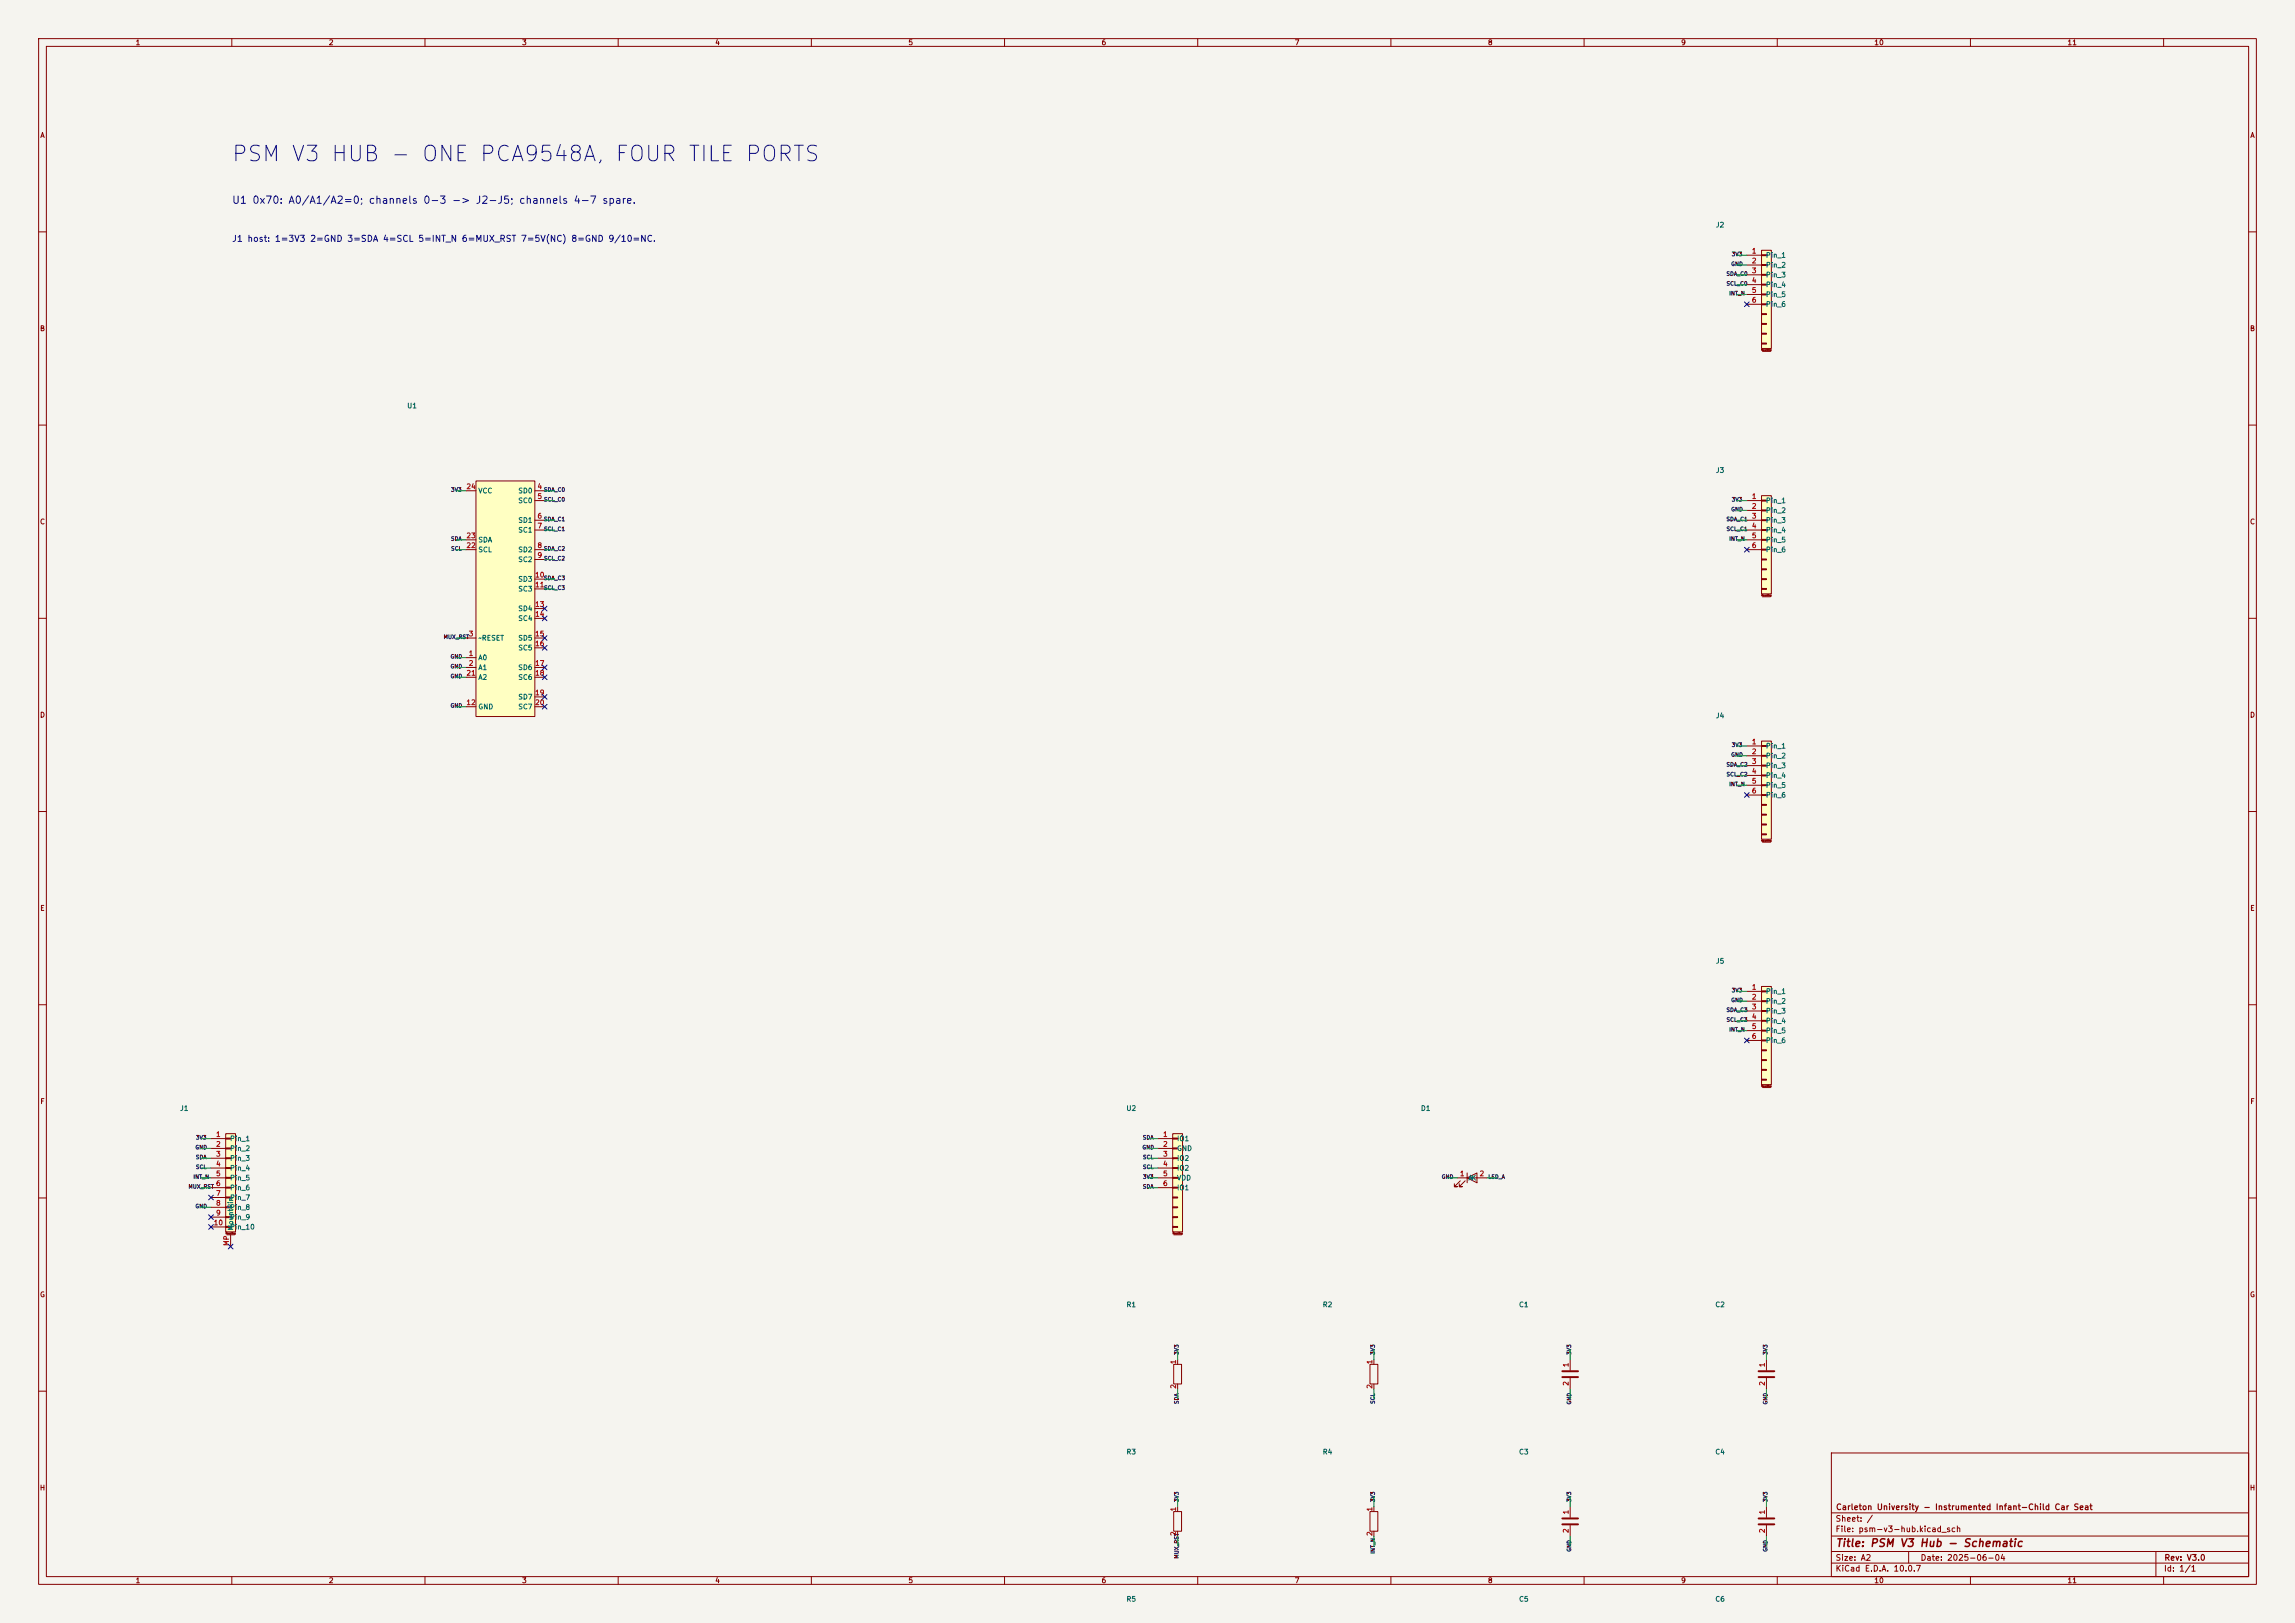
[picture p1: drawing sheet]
<svg xmlns="http://www.w3.org/2000/svg" width="594mm" height="420mm" viewBox="0 0 594 420" stroke-linecap="round" stroke-linejoin="round" font-family="sans-serif">
<defs><g id="words">
<text font-size="4" fill="#0000c2" x="59.7" y="42.8">PSM V3 HUB - ONE PCA9548A, FOUR TILE PORTS</text>
<text font-size="2" fill="#840000" x="475" y="400.8">Title: PSM V3 Hub - Schematic</text>
<text font-size="1.9" fill="#0000c2" x="59.9" y="53.2">U1 0x70: A0/A1/A2=0; channels 0-3 -&gt; J2-J5; channels 4-7 spare.</text>
<text font-size="1.6" fill="#0000c2" x="59.9" y="63">J1 host: 1=3V3 2=GND 3=SDA 4=SCL 5=INT_N 6=MUX_RST 7=5V(NC) 8=GND 9/10=NC.</text>
<g font-size="1.5" fill="#840000">
<text x="475" y="394.1">Sheet: /</text>
<text x="475.1" y="391.1">Carleton University - Instrumented Infant-Child Car Seat</text>
<text x="475" y="396.8">File: psm-v3-hub.kicad_sch</text>
<text x="475" y="407">KiCad E.D.A. 10.0.7</text>
<text x="475" y="404.2">Size: A2</text>
<text x="497" y="404.2">Date: 2025-06-04</text>
<text x="560" y="407">Id: 1/1</text>
<text x="560.1" y="404.2">Rev: V3.0</text>
</g>
<g font-size="1.3" fill="#840000">
<text x="35" y="12">1</text>
<text x="85" y="12">2</text>
<text x="135" y="12">3</text>
<text x="185" y="12">4</text>
<text x="235" y="12">5</text>
<text x="285" y="12">6</text>
<text x="335" y="12">7</text>
<text x="385" y="12">8</text>
<text x="435" y="12">9</text>
<text x="485" y="12">10</text>
<text x="535" y="12">11</text>
<text x="10.3" y="36">A</text>
<text x="582.3" y="36">A</text>
<text x="10.2" y="86">B</text>
<text x="582.2" y="86">B</text>
<text x="10.2" y="136">C</text>
<text x="582.2" y="136">C</text>
<text x="10.2" y="186">D</text>
<text x="582.2" y="186">D</text>
<text x="10.3" y="236">E</text>
<text x="582.3" y="236">E</text>
<text x="10.3" y="286">F</text>
<text x="582.3" y="286">F</text>
<text x="10.2" y="336">G</text>
<text x="582.2" y="336">G</text>
<text x="10.2" y="386">H</text>
<text x="582.2" y="386">H</text>
<text x="35" y="410">1</text>
<text x="85" y="410">2</text>
<text x="135" y="410">3</text>
<text x="185" y="410">4</text>
<text x="235" y="410">5</text>
<text x="285" y="410">6</text>
<text x="335" y="410">7</text>
<text x="385" y="410">8</text>
<text x="435" y="410">9</text>
<text x="485" y="410">10</text>
<text x="535" y="410">11</text>
</g>
<g font-size="1.3" fill="#006464">
<text x="444" y="59.2">J2</text>
<text x="456.9" y="67">Pin_1</text>
<text x="456.9" y="69.5">Pin_2</text>
<text x="456.9" y="72.1">Pin_3</text>
<text x="456.9" y="74.6">Pin_4</text>
<text x="456.9" y="77.2">Pin_5</text>
<text x="456.9" y="79.7">Pin_6</text>
<text x="105.3" y="106">U1</text>
<text x="444" y="122.7">J3</text>
<text x="123.7" y="128">VCC</text>
<text x="134" y="128">SD0</text>
<text x="134" y="130.5">SC0</text>
<text x="456.9" y="130.5">Pin_1</text>
<text x="134" y="135.6">SD1</text>
<text x="456.9" y="133">Pin_2</text>
<text x="456.9" y="135.6">Pin_3</text>
<text x="123.7" y="143.2">SCL</text>
<text x="123.7" y="140.7">SDA</text>
<text x="134" y="138.1">SC1</text>
<text x="134" y="143.2">SD2</text>
<text x="456.9" y="138.1">Pin_4</text>
<text x="456.9" y="140.7">Pin_5</text>
<text x="456.9" y="143.2">Pin_6</text>
<text x="134" y="145.7">SC2</text>
<text x="134" y="150.8">SD3</text>
<text x="134" y="153.4">SC3</text>
<text x="134" y="158.4">SD4</text>
<text x="134" y="161">SC4</text>
<text x="123.7" y="166.1">~RESET</text>
<text x="134" y="166.1">SD5</text>
<text x="123.7" y="171.1">A0</text>
<text x="123.7" y="173.7">A1</text>
<text x="134" y="168.6">SC5</text>
<text x="134" y="173.7">SD6</text>
<text x="123.7" y="176.2">A2</text>
<text x="134" y="176.2">SC6</text>
<text x="123.7" y="183.8">GND</text>
<text x="134" y="181.3">SD7</text>
<text x="134" y="183.8">SC7</text>
<text x="444" y="186.2">J4</text>
<text x="456.9" y="194">Pin_1</text>
<text x="456.9" y="196.5">Pin_2</text>
<text x="456.9" y="199.1">Pin_3</text>
<text x="456.9" y="201.6">Pin_4</text>
<text x="456.9" y="204.2">Pin_5</text>
<text x="456.9" y="206.7">Pin_6</text>
<text x="444" y="249.7">J5</text>
<text x="456.9" y="257.5">Pin_1</text>
<text x="456.9" y="260">Pin_2</text>
<text x="456.9" y="262.6">Pin_3</text>
<text x="456.9" y="265.1">Pin_4</text>
<text x="456.9" y="267.7">Pin_5</text>
<text x="456.9" y="270.2">Pin_6</text>
<text x="46.5" y="287.8">J1</text>
<text x="291.4" y="287.8">U2</text>
<text x="367.6" y="287.8">D1</text>
<text x="59.4" y="295.6">Pin_1</text>
<text x="59.4" y="298.1">Pin_2</text>
<text x="304.5" y="295.6">IO1</text>
<text x="304.5" y="298.1">GND</text>
<text x="59.4" y="300.7">Pin_3</text>
<text x="59.4" y="303.2">Pin_4</text>
<text x="59.4" y="305.8">Pin_5</text>
<text x="304.5" y="300.7">IO2</text>
<text x="304.5" y="303.2">IO2</text>
<text x="304.5" y="305.8">VDD</text>
<text x="379.9" y="305.8">AK</text>
<text x="59.4" y="308.3">Pin_6</text>
<text x="59.4" y="310.8">Pin_7</text>
<text x="304.5" y="308.3">IO1</text>
<text x="59.4" y="313.4">Pin_8</text>
<text x="59.4" y="315.9">Pin_9</text>
<text x="59.4" y="318.5">Pin_10</text>
<text x="60.7" y="318.5" transform="rotate(-90 60.7 318.5)">MountPin</text>
<text x="291.4" y="338.6">R1</text>
<text x="342.2" y="338.6">R2</text>
<text x="393" y="338.6">C1</text>
<text x="443.8" y="338.6">C2</text>
<text x="291.4" y="376.7">R3</text>
<text x="342.2" y="376.7">R4</text>
<text x="393" y="376.7">C3</text>
<text x="443.8" y="376.7">C4</text>
<text x="291.4" y="414.8">R5</text>
<text x="393" y="414.8">C5</text>
<text x="443.8" y="414.8">C6</text>
</g>
<g font-size="1.3" fill="#a90000">
<text x="453.3" y="65.9">1</text>
<text x="453.3" y="68.4">2</text>
<text x="453.3" y="71">3</text>
<text x="453.3" y="73.5">4</text>
<text x="453.3" y="76.1">5</text>
<text x="453.3" y="78.6">6</text>
<text x="120.6" y="126.9">24</text>
<text x="139" y="126.9">4</text>
<text x="139" y="129.4">5</text>
<text x="453.3" y="129.4">1</text>
<text x="453.3" y="131.9">2</text>
<text x="139" y="134.5">6</text>
<text x="139" y="137">7</text>
<text x="453.3" y="134.5">3</text>
<text x="453.3" y="137">4</text>
<text x="120.6" y="142.1">22</text>
<text x="120.6" y="139.6">23</text>
<text x="139" y="142.1">8</text>
<text x="453.3" y="139.6">5</text>
<text x="453.3" y="142.1">6</text>
<text x="138.4" y="149.7">10</text>
<text x="139" y="144.6">9</text>
<text x="138.4" y="152.3">11</text>
<text x="138.4" y="157.3">13</text>
<text x="138.4" y="159.9">14</text>
<text x="121.2" y="165">3</text>
<text x="138.4" y="165">15</text>
<text x="138.4" y="167.5">16</text>
<text x="121.2" y="170">1</text>
<text x="121.2" y="172.6">2</text>
<text x="138.4" y="172.6">17</text>
<text x="120.6" y="175.1">21</text>
<text x="138.4" y="175.1">18</text>
<text x="120.6" y="182.7">12</text>
<text x="138.4" y="180.2">19</text>
<text x="138.4" y="182.7">20</text>
<text x="453.3" y="192.9">1</text>
<text x="453.3" y="195.4">2</text>
<text x="453.3" y="198">3</text>
<text x="453.3" y="200.5">4</text>
<text x="453.3" y="203.1">5</text>
<text x="453.3" y="205.6">6</text>
<text x="453.3" y="256.4">1</text>
<text x="453.3" y="258.9">2</text>
<text x="453.3" y="261.5">3</text>
<text x="453.3" y="264">4</text>
<text x="453.3" y="266.6">5</text>
<text x="453.3" y="269.1">6</text>
<text x="55.8" y="294.5">1</text>
<text x="55.8" y="297">2</text>
<text x="55.8" y="299.6">3</text>
<text x="300.9" y="294.5">1</text>
<text x="300.9" y="297">2</text>
<text x="300.9" y="299.6">3</text>
<text x="55.8" y="302.1">4</text>
<text x="55.8" y="304.7">5</text>
<text x="300.9" y="302.1">4</text>
<text x="300.9" y="304.7">5</text>
<text x="377.7" y="304.7">1</text>
<text x="382.8" y="304.7">2</text>
<text x="55.8" y="307.2">6</text>
<text x="55.8" y="309.7">7</text>
<text x="300.9" y="307.2">6</text>
<text x="55.2" y="317.4">10</text>
<text x="55.8" y="312.3">8</text>
<text x="55.8" y="314.8">9</text>
<text x="59.6" y="322.5" transform="rotate(-90 59.6 322.5)">MP</text>
<text x="304.7" y="353.2" transform="rotate(-90 304.7 353.2)">1</text>
<text x="355.5" y="353.2" transform="rotate(-90 355.5 353.2)">1</text>
<text x="406.3" y="353.9" transform="rotate(-90 406.3 353.9)">1</text>
<text x="457.1" y="353.9" transform="rotate(-90 457.1 353.9)">1</text>
<text x="304.7" y="359.5" transform="rotate(-90 304.7 359.5)">2</text>
<text x="355.5" y="359.5" transform="rotate(-90 355.5 359.5)">2</text>
<text x="406.3" y="358.7" transform="rotate(-90 406.3 358.7)">2</text>
<text x="457.1" y="358.7" transform="rotate(-90 457.1 358.7)">2</text>
<text x="304.7" y="391.3" transform="rotate(-90 304.7 391.3)">1</text>
<text x="355.5" y="391.3" transform="rotate(-90 355.5 391.3)">1</text>
<text x="406.3" y="392" transform="rotate(-90 406.3 392)">1</text>
<text x="457.1" y="392" transform="rotate(-90 457.1 392)">1</text>
<text x="304.7" y="397.6" transform="rotate(-90 304.7 397.6)">2</text>
<text x="355.5" y="397.6" transform="rotate(-90 355.5 397.6)">2</text>
<text x="406.3" y="396.8" transform="rotate(-90 406.3 396.8)">2</text>
<text x="457.1" y="396.8" transform="rotate(-90 457.1 396.8)">2</text>
</g>
<g font-size="1" fill="#0f0f0f">
<text x="446.7" y="71.6">SDA_C0</text>
<text x="448" y="69.1">GND</text>
<text x="448.1" y="66.5">3V3</text>
<text x="446.7" y="74.1">SCL_C0</text>
<text x="447.4" y="76.7">INT_N</text>
<text x="116.6" y="127.5">3V3</text>
<text x="140.6" y="127.5">SDA_C0</text>
<text x="140.7" y="130">SCL_C0</text>
<text x="448.1" y="130">3V3</text>
<text x="140.6" y="135.1">SDA_C1</text>
<text x="140.7" y="137.6">SCL_C1</text>
<text x="446.7" y="135.1">SDA_C1</text>
<text x="446.7" y="137.6">SCL_C1</text>
<text x="448" y="132.6">GND</text>
<text x="116.6" y="140.2">SDA</text>
<text x="116.6" y="142.7">SCL</text>
<text x="140.6" y="142.7">SDA_C2</text>
<text x="447.4" y="140.2">INT_N</text>
<text x="140.7" y="145.3">SCL_C2</text>
<text x="140.6" y="150.3">SDA_C3</text>
<text x="140.7" y="152.9">SCL_C3</text>
<text x="114.7" y="165.6">MUX_RST</text>
<text x="116.5" y="173.2">GND</text>
<text x="116.5" y="170.7">GND</text>
<text x="116.5" y="175.7">GND</text>
<text x="116.5" y="183.4">GND</text>
<text x="448" y="196.1">GND</text>
<text x="448.1" y="193.5">3V3</text>
<text x="446.7" y="198.6">SDA_C2</text>
<text x="446.7" y="201.1">SCL_C2</text>
<text x="447.4" y="203.7">INT_N</text>
<text x="448.1" y="257">3V3</text>
<text x="446.7" y="262.1">SDA_C3</text>
<text x="448" y="259.6">GND</text>
<text x="446.7" y="264.6">SCL_C3</text>
<text x="447.4" y="267.2">INT_N</text>
<text x="50.4" y="297.7">GND</text>
<text x="50.6" y="295.1">3V3</text>
<text x="295.6" y="297.7">GND</text>
<text x="295.7" y="295.1">SDA</text>
<text x="49.9" y="305.3">INT_N</text>
<text x="50.6" y="300.2">SDA</text>
<text x="50.6" y="302.7">SCL</text>
<text x="295.7" y="302.7">SCL</text>
<text x="295.7" y="300.2">SCL</text>
<text x="295.7" y="305.3">3V3</text>
<text x="373" y="305.3">GND</text>
<text x="385.1" y="305.3">LED_A</text>
<text x="48.7" y="307.8">MUX_RST</text>
<text x="295.7" y="307.8">SDA</text>
<text x="50.4" y="312.9">GND</text>
<text x="305.3" y="350.7" transform="rotate(-90 305.3 350.7)">3V3</text>
<text x="356.1" y="350.7" transform="rotate(-90 356.1 350.7)">3V3</text>
<text x="406.9" y="350.7" transform="rotate(-90 406.9 350.7)">3V3</text>
<text x="457.7" y="350.7" transform="rotate(-90 457.7 350.7)">3V3</text>
<text x="305.3" y="363.5" transform="rotate(-90 305.3 363.5)">SDA</text>
<text x="356.1" y="363.4" transform="rotate(-90 356.1 363.4)">SCL</text>
<text x="406.9" y="363.6" transform="rotate(-90 406.9 363.6)">GND</text>
<text x="457.7" y="363.6" transform="rotate(-90 457.7 363.6)">GND</text>
<text x="305.3" y="388.8" transform="rotate(-90 305.3 388.8)">3V3</text>
<text x="356.1" y="388.8" transform="rotate(-90 356.1 388.8)">3V3</text>
<text x="406.9" y="388.8" transform="rotate(-90 406.9 388.8)">3V3</text>
<text x="457.7" y="388.8" transform="rotate(-90 457.7 388.8)">3V3</text>
<text x="406.9" y="401.7" transform="rotate(-90 406.9 401.7)">GND</text>
<text x="457.7" y="401.7" transform="rotate(-90 457.7 401.7)">GND</text>
<text x="305.3" y="403.5" transform="rotate(-90 305.3 403.5)">MUX_RST</text>
<text x="356.1" y="402.2" transform="rotate(-90 356.1 402.2)">INT_N</text>
</g>
<g font-size=".4" fill="#840000">
<text x="455.9" y="90.8">Mounting</text>
<text x="455.9" y="154.3">Mounting</text>
<text x="455.9" y="217.8">Mounting</text>
<text x="455.9" y="281.3">Mounting</text>
<text x="58.4" y="319.4">Mounting</text>
<text x="303.5" y="319.4">Mounting</text>
</g>
</g></defs>
<path d="M0 0h594v420h-594z" fill="#f5f4ef" stroke="#f5f4ef" stroke-width=".26"/>
<g fill="none" stroke="#840000" stroke-width=".26">
<path d="M10 10h574v400h-574zM12 12h570v396h-570zM60 10v2M110 10v2M160 10v2M210 10v2M260 10v2M310 10v2M360 10v2M410 10v2M460 10v2M510 10v2"/>
<path d="M560 10v2M10 60h2M582 60h2M10 110h2M582 110h2M10 160h2M582 160h2M10 210h2M582 210h2M10 260h2M582 260h2M10 310h2"/>
<path d="M377.2 304.8h7.6M378 305.6l-1.6 1.5h.8h-.8v-.8M379.2 305.6l-1.5 1.5h.8h-.8v-.8M379.7 304.8l2.6-1.3v2.6zM379.7 303.5v2.6M582 310h2M354.6 353.1h2v5h-2zM355.6 351.8v1.3M355.6 358.1v1.3M457.2 351.8v2.8M457.2 356.6v2.8M10 360h2"/>
<path d="M474 376h108v32h-108zM582 360h2M457.2 389.9v2.8M457.2 394.7v2.8M474 397.5h108M474 391.5h108M60 408v2M110 408v2M160 408v2M210 408v2M260 408v2M310 408v2"/>
<path d="M360 408v2M410 408v2M460 408v2M474 404.5h108M474 401.5h108M494 401.5v3M510 408v2M558 401.5v6.5M560 408v2"/>
</g>
<path d="M455.2 354.8h4M455.2 356.4h4M455.2 392.9h4M455.2 394.5h4" fill="none" stroke="#840000" stroke-width=".51"/>
<path d="M303.5 293.4h2.6v25.4h-2.6z" fill="#ffffc2"/>
<g fill="none" stroke="#840000" stroke-width=".26">
<path d="M299.7 294.6h3.8M299.7 297.2h3.8M299.7 299.7h3.8M303.5 293.4h2.6v25.4h-2.6zM303.5 294.5h1.3v.3h-1.3zM303.5 297.1h1.3v.2h-1.3zM303.5 299.6h1.3v.2h-1.3zM299.7 302.3h3.8M299.7 304.8h3.8M299.7 307.3h3.8M303.5 302.1h1.3v.3h-1.3zM303.5 304.7h1.3v.2h-1.3z"/>
<path d="M303.5 307.2h1.3v.3h-1.3zM303.5 309.8h1.3v.2h-1.3zM303.5 312.3h1.3v.2h-1.3zM303.5 314.8h1.3v.3h-1.3zM303.5 317.4h1.3v.2h-1.3zM303.8 319.5h2"/>
</g>
<path d="M455.9 191.8h2.6v25.4h-2.6z" fill="#ffffc2"/>
<g fill="none" stroke="#840000" stroke-width=".26">
<path d="M452.1 193h3.8M452.1 195.6h3.8M452.1 198.1h3.8M455.9 191.8h2.6v25.4h-2.6zM455.9 192.9h1.3v.3h-1.3zM455.9 195.5h1.3v.2h-1.3zM455.9 198h1.3v.2h-1.3zM452.1 200.7h3.8M452.1 203.2h3.8M452.1 205.7h3.8M455.9 200.5h1.3v.3h-1.3zM455.9 203.1h1.3v.2h-1.3z"/>
<path d="M455.9 205.6h1.3v.3h-1.3zM455.9 208.2h1.3v.2h-1.3zM455.9 210.7h1.3v.2h-1.3zM455.9 213.2h1.3v.3h-1.3zM455.9 215.8h1.3v.2h-1.3zM456.2 217.9h2M303.8 353.1h2v5h-2zM304.8 351.8v1.3M304.8 358.1v1.3M303.8 391.2h2v5h-2zM304.8 389.9v1.3M304.8 396.2v1.3"/>
</g>
<path d="M455.9 255.3h2.6v25.4h-2.6z" fill="#ffffc2"/>
<g fill="none" stroke="#840000" stroke-width=".26">
<path d="M452.1 256.5h3.8M452.1 259.1h3.8M455.9 255.3h2.6v25.4h-2.6zM455.9 256.4h1.3v.3h-1.3zM455.9 259h1.3v.2h-1.3zM452.1 261.6h3.8M452.1 264.2h3.8M452.1 266.7h3.8M452.1 269.2h3.8M455.9 261.5h1.3v.2h-1.3zM455.9 264h1.3v.3h-1.3zM455.9 266.6h1.3v.2h-1.3z"/>
<path d="M455.9 269.1h1.3v.3h-1.3zM455.9 271.7h1.3v.2h-1.3zM455.9 274.2h1.3v.2h-1.3zM455.9 276.7h1.3v.3h-1.3zM455.9 279.3h1.3v.2h-1.3zM456.2 281.4h2"/>
</g>
<path d="M123.2 124.5h15.2v60.9h-15.2z" fill="#ffffc2"/>
<g fill="none" stroke="#840000" stroke-width=".26">
<path d="M120.6 127h2.6M120.6 139.7h2.6M123.2 124.5h15.2v60.9h-15.2zM138.4 127h2.6M138.4 129.5h2.6M138.4 134.6h2.6M138.4 137.2h2.6M120.6 142.2h2.6M138.4 142.2h2.6M138.4 144.8h2.6M138.4 149.9h2.6M138.4 152.4h2.6"/>
<path d="M138.4 157.5h2.6M120.6 170.2h2.6M120.6 172.7h2.6M120.6 165.1h2.6M120.6 175.3h2.6M138.4 172.7h2.6M138.4 165.1h2.6M138.4 160h2.6M138.4 167.6h2.6M138.4 175.3h2.6M120.6 182.9h2.6M138.4 182.9h2.6"/>
<path d="M138.4 180.3h2.6"/>
</g>
<path d="M455.9 128.3h2.6v25.4h-2.6z" fill="#ffffc2"/>
<g fill="none" stroke="#840000" stroke-width=".26">
<path d="M452.1 129.5h3.8M452.1 132.1h3.8M452.1 134.6h3.8M452.1 137.2h3.8M452.1 139.7h3.8M455.9 128.3h2.6v25.4h-2.6zM455.9 129.4h1.3v.3h-1.3zM455.9 132h1.3v.2h-1.3zM455.9 134.5h1.3v.2h-1.3zM455.9 137h1.3v.3h-1.3zM455.9 139.6h1.3v.2h-1.3zM452.1 142.2h3.8"/>
<path d="M455.9 142.1h1.3v.3h-1.3zM455.9 144.7h1.3v.2h-1.3zM455.9 147.2h1.3v.2h-1.3zM455.9 149.7h1.3v.3h-1.3zM455.9 152.3h1.3v.2h-1.3zM456.2 154.4h2M406.4 351.8v2.8M406.4 356.6v2.8M354.6 391.2h2v5h-2zM355.6 389.9v1.3M355.6 396.2v1.3"/>
</g>
<path d="M404.4 354.8h4M404.4 356.4h4" fill="none" stroke="#840000" stroke-width=".51"/>
<path d="M455.9 64.8h2.6v25.4h-2.6z" fill="#ffffc2"/>
<g fill="none" stroke="#840000" stroke-width=".26">
<path d="M452.1 66h3.8M452.1 68.6h3.8M452.1 71.1h3.8M452.1 73.7h3.8M452.1 76.2h3.8M452.1 78.7h3.8M455.9 64.8h2.6v25.4h-2.6zM455.9 65.9h1.3v.3h-1.3zM455.9 68.5h1.3v.2h-1.3zM455.9 71h1.3v.2h-1.3zM455.9 73.5h1.3v.3h-1.3zM455.9 76.1h1.3v.2h-1.3z"/>
<path d="M455.9 78.6h1.3v.3h-1.3zM455.9 81.2h1.3v.2h-1.3zM455.9 83.7h1.3v.2h-1.3zM455.9 86.2h1.3v.3h-1.3zM455.9 88.8h1.3v.2h-1.3zM456.2 90.9h2M406.4 389.9v2.8M406.4 394.7v2.8"/>
</g>
<path d="M404.4 392.9h4M404.4 394.5h4" fill="none" stroke="#840000" stroke-width=".51"/>
<path d="M58.4 293.4h2.6v25.4h-2.6z" fill="#ffffc2"/>
<g fill="none" stroke="#840000" stroke-width=".26">
<path d="M54.6 294.6h3.8M54.6 297.2h3.8M54.6 299.7h3.8M58.4 293.4h2.6v25.4h-2.6zM58.4 294.5h1.3v.3h-1.3zM58.4 297.1h1.3v.2h-1.3zM58.4 299.6h1.3v.2h-1.3zM54.6 302.3h3.8M54.6 304.8h3.8M54.6 307.3h3.8M54.6 309.9h3.8M54.6 312.4h3.8"/>
<path d="M54.6 315h3.8M54.6 317.5h3.8M58.4 302.1h1.3v.3h-1.3zM58.4 304.7h1.3v.2h-1.3zM58.4 307.2h1.3v.3h-1.3zM58.4 309.8h1.3v.2h-1.3zM58.4 312.3h1.3v.2h-1.3zM58.4 314.8h1.3v.3h-1.3zM58.4 317.4h1.3v.2h-1.3zM58.7 319.5h2M59.7 319.5v3.1"/>
</g>
<g fill="none" stroke="#009600" stroke-width=".26">
<path d="M449.6 66h2.5M449.6 68.6h2.5M449.6 73.7h2.5M449.6 76.2h2.5M449.6 71.1h2.5M118.1 139.7h2.5M118.1 127h2.5M141 137.2h2.5M141 134.6h2.5M141 129.5h2.5M141 127h2.5M449.6 139.7h2.5"/>
<path d="M449.6 137.2h2.5M449.6 134.6h2.5M449.6 129.5h2.5M449.6 132.1h2.5M118.1 142.2h2.5M141 144.8h2.5M141 152.4h2.5M141 149.9h2.5M141 142.2h2.5M118.1 175.3h2.5M118.1 165.1h2.5M118.1 172.7h2.5"/>
<path d="M118.1 170.2h2.5M118.1 182.9h2.5M449.6 193h2.5M449.6 198.1h2.5M449.6 195.6h2.5M449.6 203.2h2.5M449.6 200.7h2.5M449.6 259.1h2.5M449.6 256.5h2.5M449.6 261.6h2.5M449.6 266.7h2.5M449.6 264.2h2.5"/>
<path d="M52.1 297.2h2.5M52.1 299.7h2.5M52.1 294.6h2.5M297.2 297.2h2.5M297.2 299.7h2.5M297.2 294.6h2.5M52.1 304.8h2.5M52.1 307.3h2.5M52.1 302.3h2.5M52.1 312.4h2.5M297.2 304.8h2.5M297.2 307.3h2.5"/>
<path d="M297.2 302.3h2.5M374.6 304.8h2.6M384.8 304.8h2.5M304.8 349.3v2.5M304.8 359.4v2.6M355.6 349.3v2.5M355.6 359.4v2.6M406.4 349.3v2.5M406.4 359.4v2.6M457.2 349.3v2.5M457.2 359.4v2.6M304.8 387.4v2.5"/>
<path d="M304.8 397.5v2.6M355.6 387.4v2.5M355.6 397.5v2.6M406.4 387.4v2.5M406.4 397.5v2.6M457.2 387.4v2.5M457.2 397.5v2.6"/>
</g>
<g fill="none" stroke="#000084" stroke-width=".26">
<path d="M451.5 78.1l1.2 1.2M452.7 78.1l-1.2 1.2M140.4 156.9l1.2 1.2M140.4 159.4l1.2 1.2M141.6 156.9l-1.2 1.2M141.6 159.4l-1.2 1.2M451.5 141.6l1.2 1.2M452.7 141.6l-1.2 1.2M140.4 179.7l1.2 1.2M140.4 164.5l1.2 1.2M140.4 167l1.2 1.2M140.4 172.1l1.2 1.2"/>
<path d="M140.4 174.7l1.2 1.2M141.6 179.7l-1.2 1.2M141.6 164.5l-1.2 1.2M141.6 167l-1.2 1.2M141.6 172.1l-1.2 1.2M141.6 174.7l-1.2 1.2M140.4 182.3l1.2 1.2M141.6 182.3l-1.2 1.2M451.5 205.1l1.2 1.2M452.7 205.1l-1.2 1.2M451.5 268.6l1.2 1.2M452.7 268.6l-1.2 1.2"/>
<path d="M54 309.3l1.2 1.2M54 316.9l1.2 1.2M54 314.4l1.2 1.2M55.2 309.3l-1.2 1.2M55.2 314.4l-1.2 1.2M55.2 316.9l-1.2 1.2M59.1 322l1.2 1.2M60.3 322l-1.2 1.2"/>
</g>
<use href="#words"/>
</svg>
